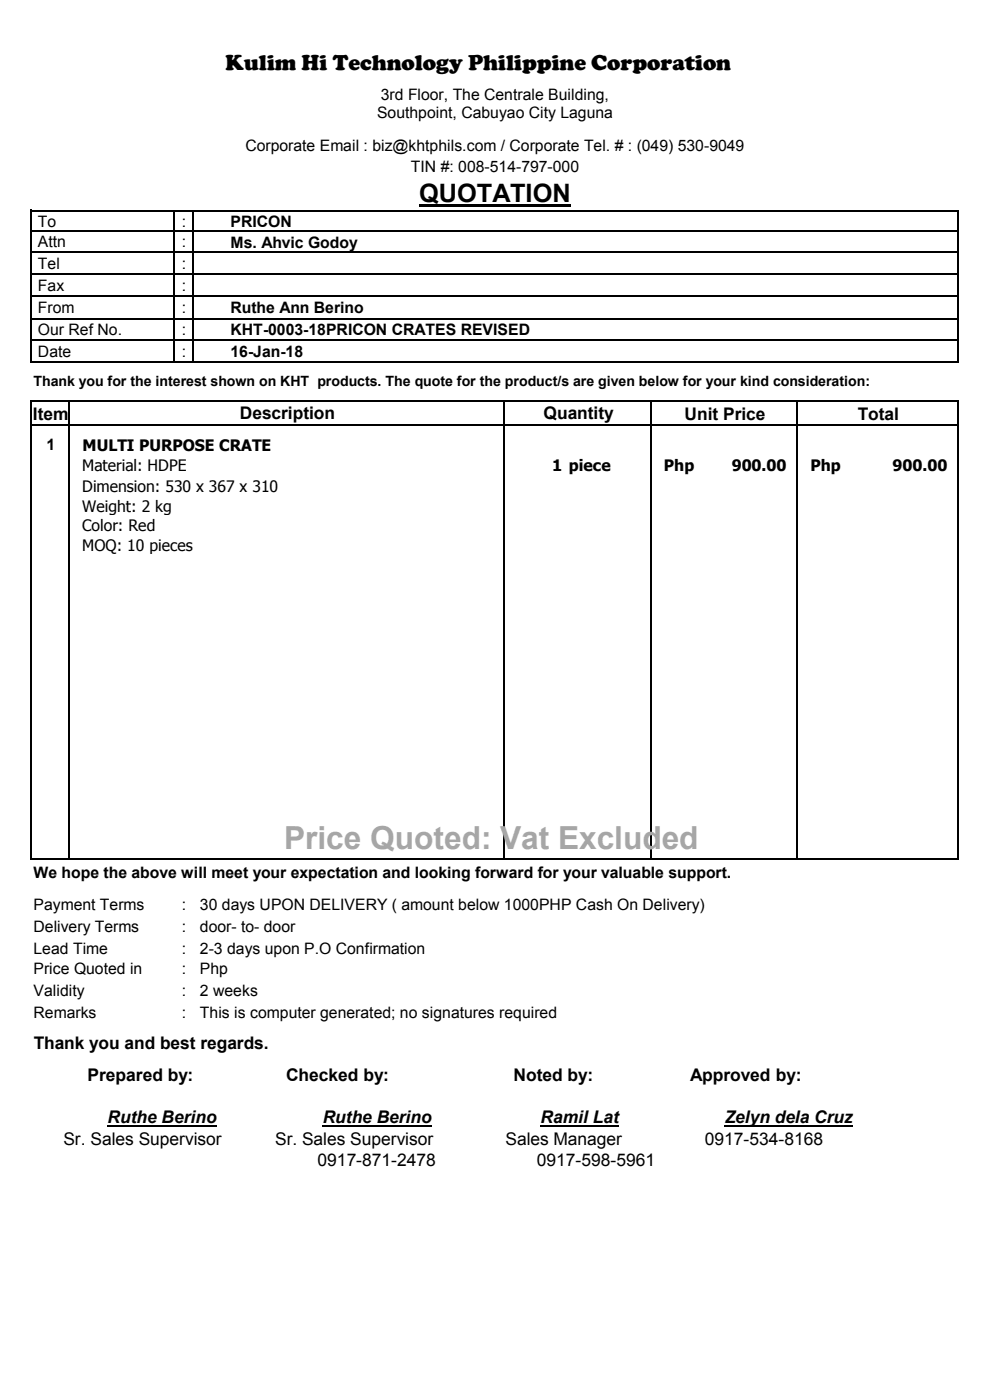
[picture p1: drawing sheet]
<svg xmlns="http://www.w3.org/2000/svg" width="210mm" height="297mm" viewBox="0 0 210 297" stroke-linecap="round" stroke-linejoin="round" font-family="sans-serif">
<defs><g id="words">
<text font-size="6.7" fill="#a6a6a6" x="60.3" y="180">Price Quoted: Vat Excluded</text>
<text font-size="5.4" x="88.9" y="42.8">QUOTATION</text>
<text font-size="4.7" x="47.9" y="15">Kulim Hi Technology Philippine Corporation</text>
<g font-size="3.7">
<text x="7" y="89.1">Item</text>
<text x="50.9" y="88.9">Description</text>
<text x="115.3" y="88.9">Quantity</text>
<text x="145.2" y="89.1">Unit Price</text>
<text x="182" y="89.1">Total</text>
<text x="7.2" y="222.5">Thank you and best regards.</text>
<text x="18.6" y="229.3">Prepared by:</text>
<text x="60.7" y="229.3">Checked by:</text>
<text x="109" y="229.3">Noted by:</text>
<text x="146.4" y="229.3">Approved by:</text>
<text x="22.8" y="238.3">Ruthe Berino</text>
<text x="68.5" y="238.3">Ruthe Berino</text>
<text x="114.7" y="238.3">Ramil Lat</text>
<text x="153.7" y="238.3">Zelyn dela Cruz</text>
<text x="13.4" y="242.8">Sr. Sales Supervisor</text>
<text x="58.4" y="242.8">Sr. Sales Supervisor</text>
<text x="107.2" y="242.8">Sales Manager</text>
<text x="149.5" y="242.8">0917-534-8168</text>
<text x="67.4" y="247.4">0917-871-2478</text>
<text x="113.9" y="247.4">0917-598-5961</text>
</g>
<g font-size="3.3">
<text x="80.8" y="21.1">3rd Floor, The Centrale Building,</text>
<text x="80" y="25">Southpoint, Cabuyao City Laguna</text>
<text x="52" y="32">Corporate Email : biz@khtphils.com / Corporate Tel. # : (049) 530-9049</text>
<text x="87.2" y="36.4">TIN #: 008-514-797-000</text>
<text x="8.1" y="48.1">To</text>
<text x="8.1" y="52.5">Attn</text>
<text x="38.6" y="48.1">:</text>
<text x="38.6" y="52.5">:</text>
<text x="48.9" y="48.1">PRICON</text>
<text x="48.9" y="52.5">Ms. Ahvic Godoy</text>
<text x="8.1" y="57">Tel</text>
<text x="38.6" y="57">:</text>
<text x="8.1" y="61.6">Fax</text>
<text x="38.6" y="61.6">:</text>
<text x="8.1" y="66.4">From</text>
<text x="8.1" y="71.1">Our Ref No.</text>
<text x="38.6" y="66.4">:</text>
<text x="38.6" y="71.1">:</text>
<text x="48.9" y="66.4">Ruthe Ann Berino</text>
<text x="48.9" y="71.2">KHT-0003-18PRICON CRATES REVISED</text>
<text x="8.1" y="75.7">Date</text>
<text x="38.6" y="75.7">:</text>
<text x="48.9" y="75.8">16-Jan-18</text>
<text x="9.8" y="95.4">1</text>
<text x="17.5" y="95.6">MULTI PURPOSE CRATE</text>
<text x="17.4" y="100">Material: HDPE</text>
<text x="117.1" y="100">1 piece</text>
<text x="140.8" y="100">Php</text>
<text x="155.2" y="100">900.00</text>
<text x="171.9" y="100">Php</text>
<text x="189.3" y="100">900.00</text>
<text x="17.4" y="104.4">Dimension: 530 x 367 x 310</text>
<text x="17.4" y="108.5">Weight: 2 kg</text>
<text x="17.4" y="112.7">Color: Red</text>
<text x="17.4" y="116.8">MOQ: 10 pieces</text>
<text x="7.1" y="186.3">We hope the above will meet your expectation and looking forward for your valuable support.</text>
<text x="7.1" y="193.1">Payment Terms</text>
<text x="7.1" y="197.7">Delivery Terms</text>
<text x="38.6" y="193.1">:</text>
<text x="38.6" y="197.7">:</text>
<text x="42.4" y="193.1">30 days UPON DELIVERY ( amount below 1000PHP Cash On Delivery)</text>
<text x="42.4" y="197.7">door- to- door</text>
<text x="7.1" y="202.3">Lead Time</text>
<text x="38.6" y="202.3">:</text>
<text x="42.4" y="202.3">2-3 days upon P.O Confirmation</text>
<text x="7.1" y="206.7">Price Quoted in</text>
<text x="38.6" y="206.7">:</text>
<text x="42.4" y="206.7">Php</text>
<text x="7.1" y="211.3">Validity</text>
<text x="7.1" y="215.9">Remarks</text>
<text x="38.6" y="211.3">:</text>
<text x="38.6" y="215.9">:</text>
<text x="42.4" y="211.3">2 weeks</text>
<text x="42.4" y="215.9">This is computer generated; no signatures required</text>
</g>
<text font-size="3" x="7.1" y="81.9">Thank you for the interest shown on KHT products. The quote for the product/s are given below for your kind consideration:</text>
</g></defs>
<path d="M88.9 43.4h32.2v.5h-32.2z" fill-rule="evenodd" fill="#000"/>
<g fill="none" stroke="#000" stroke-width=".34">
<path d="M6.5 44.5v32.5M6.7 44.7h196.7M6.7 49.1h196.7M6.7 53.5h196.7M6.7 58.1h196.7M36.9 44.9v32.1M40.9 44.9v32.1M203.2 44.9v32.1M6.7 62.7h196.7M6.7 67.6h196.7M6.7 72.2h196.7M6.7 76.8h196.7"/>
<path d="M6.5 85v97.4M6.7 85.1h196.7M6.7 90.3h196.7M14.7 85.3v97.1M107 85.3v97.1M138.2 85.3v97.1M169.1 85.3v97.1M203.2 85.3v97.1M6.7 182.2h196.7"/>
</g>
<path d="M10 225.2h183.8v24h-183.8z" fill-rule="evenodd" fill="#fff"/>
<path d="M10 225.2h183.8v24h-183.8z" fill="none" stroke="#fff" stroke-width=".25"/>
<path d="M22.8 238.8h23.2M68.4 238.8h23.2M114.7 238.8h16.6M153.7 238.8h27.2" fill="none" stroke="#000" stroke-width=".24"/>
<use href="#words"/>
</svg>
